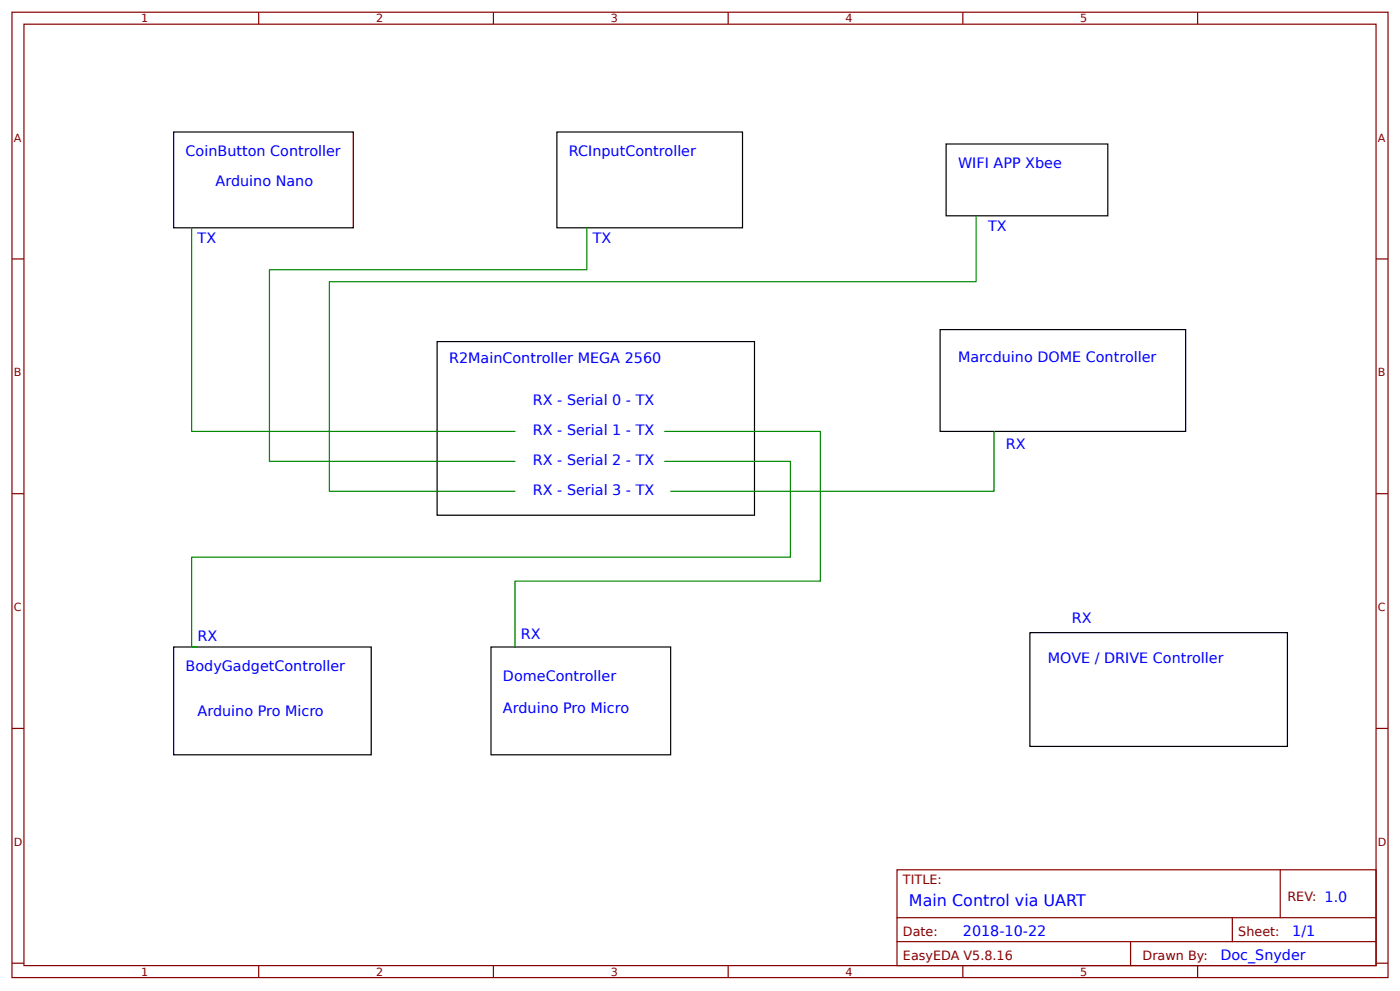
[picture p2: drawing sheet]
<svg xmlns="http://www.w3.org/2000/svg" width="309mm" height="219mm" viewBox="0 0 309 219" stroke-linecap="round" stroke-linejoin="round" font-family="sans-serif">
<defs><g id="words">
<text font-size="3.5" fill="#00f" x="200.8" y="200.1">Main Control via UART</text>
<g font-size="3.2" fill="#00f">
<text x="41" y="34.4">CoinButton Controller</text>
<text x="125.7" y="34.4">RCInputController</text>
<text x="47.6" y="41.1">Arduino Nano</text>
<text x="211.7" y="37.1">WIFI APP Xbee</text>
<text x="43.7" y="53.8">TX</text>
<text x="131" y="53.8">TX</text>
<text x="218.3" y="51.1">TX</text>
<text x="99.2" y="80.2">R2MainController MEGA 2560</text>
<text x="211.7" y="80">Marcduino DOME Controller</text>
<text x="117.7" y="89.5">RX - Serial 0 - TX</text>
<text x="117.7" y="96.1">RX - Serial 1 - TX</text>
<text x="222.2" y="99.3">RX</text>
<text x="117.7" y="102.7">RX - Serial 2 - TX</text>
<text x="117.7" y="109.3">RX - Serial 3 - TX</text>
<text x="236.8" y="137.6">RX</text>
<text x="43.7" y="141.6">RX</text>
<text x="115.1" y="141.1">RX</text>
<text x="41" y="148.2">BodyGadgetController</text>
<text x="231.5" y="146.4">MOVE / DRIVE Controller</text>
<text x="111.1" y="150.3">DomeController</text>
<text x="43.7" y="158.3">Arduino Pro Micro</text>
<text x="111.1" y="157.5">Arduino Pro Micro</text>
<text x="212.7" y="206.7">2018-10-22</text>
<text x="285.5" y="206.7">1/1</text>
<text x="269.6" y="212">Doc_Snyder</text>
</g>
<g font-size="2.8" fill="#800">
<text x="199.5" y="195.3">TITLE:</text>
<text x="284.4" y="199">REV: 1.0</text>
<text x="199.5" y="206.7">Date:</text>
<text x="273.6" y="206.7">Sheet:</text>
<text x="199.5" y="212">EasyEDA V5.8.16</text>
<text x="252.4" y="212">Drawn By:</text>
</g>
<g font-size="2.5" fill="#800">
<text x="31.2" y="4.9">1</text>
<text x="83.1" y="4.9">2</text>
<text x="134.9" y="4.9">3</text>
<text x="186.8" y="4.9">4</text>
<text x="238.7" y="4.9">5</text>
<text x="3" y="31.3">A</text>
<text x="304.4" y="31.3">A</text>
<text x="3" y="83.1">B</text>
<text x="304.4" y="83.1">B</text>
<text x="3" y="135">C</text>
<text x="304.4" y="135">C</text>
<text x="3" y="186.8">D</text>
<text x="304.4" y="186.8">D</text>
<text x="31.2" y="215.6">1</text>
<text x="83.1" y="215.6">2</text>
<text x="134.9" y="215.6">3</text>
<text x="186.8" y="215.6">4</text>
<text x="238.7" y="215.6">5</text>
</g>
</g></defs>
<g fill="none" stroke="#800" stroke-width=".26">
<path d="M2.6 2.7h304.1v213.3h-304.1zM5.3 5.3h298.7v208h-298.7zM57.1 2.7v2.6M109 2.7v2.6M160.9 2.7v2.6M212.7 2.7v2.6M264.6 2.7v2.6M2.6 57.2h2.7M304 57.2h2.7M2.6 109.1h2.7M304 109.1h2.7M2.6 160.9h2.7"/>
<path d="M304 160.9h2.7M198.2 192.1h105.8v21.2h-105.8zM282.8 192.1v10.6M2.6 212.8h2.7M57.1 213.3v2.7M109 213.3v2.7M160.9 213.3v2.7M198.2 202.7h105.8M198.2 208h105.8M212.7 213.3v2.7M249.8 208v5.3M264.6 213.3v2.7"/>
<path d="M272.3 202.7v5.3M304 212.8h2.7"/>
</g>
<path d="M38.4 29.2h39.7v21.1h-39.7zM123 29.2h41v21.1h-41zM209 31.8h35.7v15.9h-35.7zM96.6 75.5h70.1v38.3h-70.1zM207.7 72.8h54.2v22.5h-54.2zM227.5 139.8h56.9v25.1h-56.9zM38.4 142.9h43.6v23.8h-43.6zM108.5 142.9h39.7v23.8h-39.7z" fill="none" stroke="#000" stroke-width=".26"/>
<path d="M42.3 50.3v45h71.5M129.6 50.3v9.3h-70.1v42.3h54.3M215.6 47.7v14.5h-142.8v46.3h41M146.8 95.3h34.4v33.1h-67.4v14.5M219.6 95.3v13.2h-71.4M146.8 101.9h27.8v21.2h-132.3v19.8h1.4" fill="none" stroke="#080" stroke-width=".26"/>
<use href="#words"/>
</svg>
